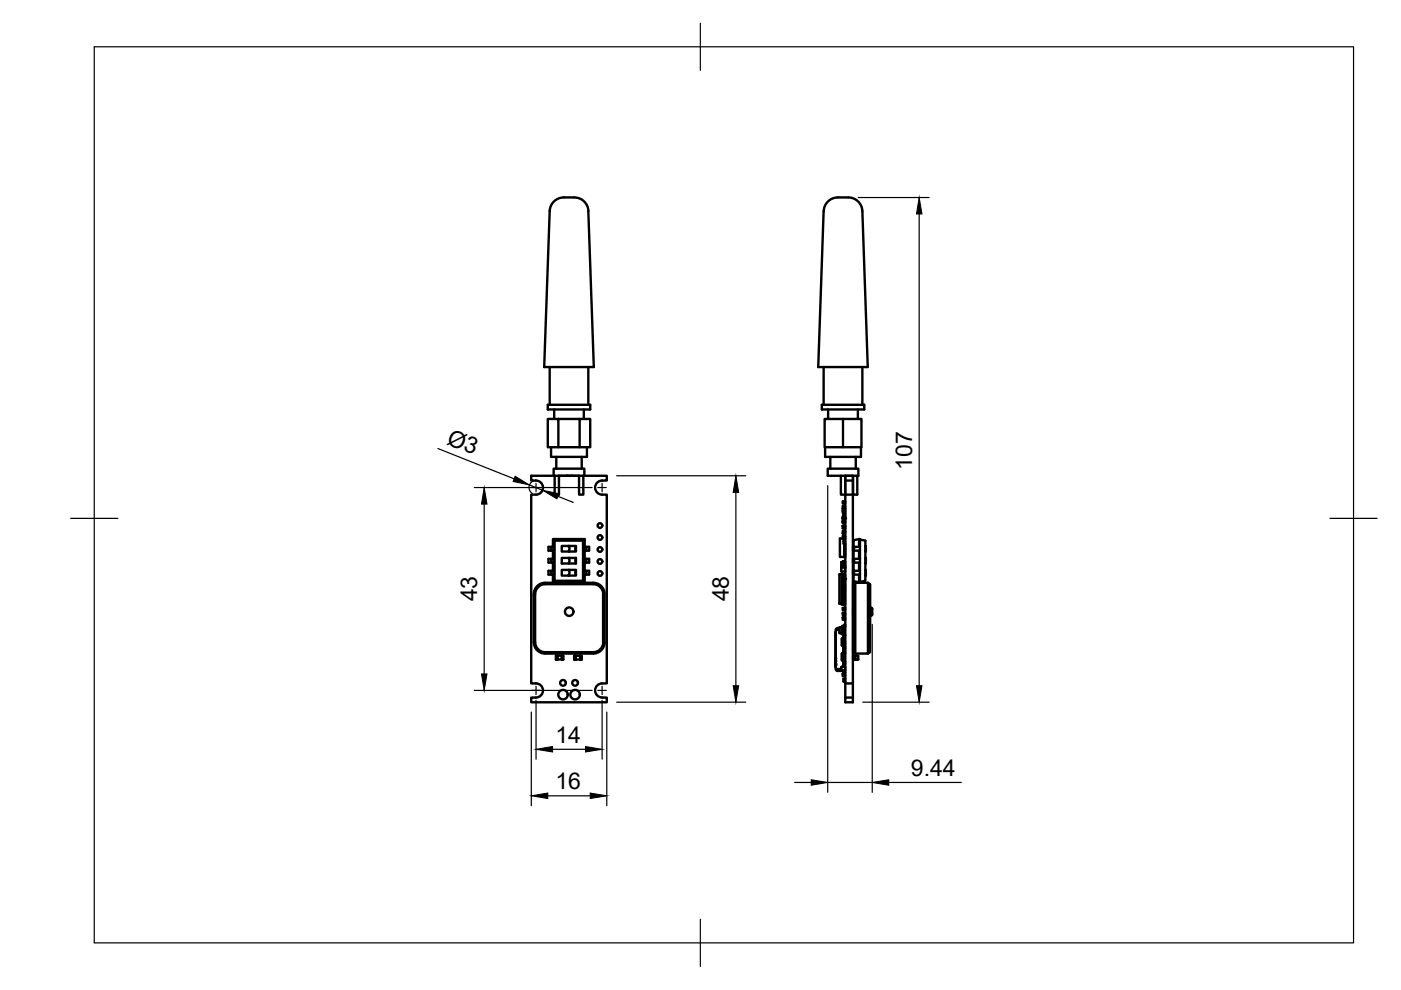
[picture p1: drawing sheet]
<svg xmlns="http://www.w3.org/2000/svg" width="297mm" height="210mm" viewBox="0 0 297 210" stroke-linecap="round" stroke-linejoin="round" font-family="sans-serif">
<defs><g id="words">
<g font-size="4.9">
<text x="94.5" y="94.1" transform="rotate(22 94.5 94.1)">Ø3</text>
<text x="193.4" y="99.6" transform="rotate(-90 193.4 99.6)">107</text>
<text x="101.2" y="127.5" transform="rotate(-90 101.2 127.5)">43</text>
<text x="154.6" y="127.5" transform="rotate(-90 154.6 127.5)">48</text>
<text x="117.8" y="157.5">14</text>
<text x="117.8" y="167.3">16</text>
<text x="193.1" y="164.4">9.44</text>
</g>
</g></defs>
<!-- layer: Visible -->
<g fill="none" stroke="#000" stroke-width=".51">
<path d="M124.8 44.8a3.4 3.4 0 0 0-4.2-2.9h-.2a3.2 3.2 0 0 0-3.9 2.9l-1.1 33h10.5l-1.2-33M175.3 42.9a4.6 4.6 0 0 1 3.7-1 3.2 3.2 0 0 1 3.8 2.9l1.2 33h-10.5l1.1-33 .1-.7zM116.5 77.8v8M124.7 77.8v8M174.6 77.8v8M182.8 77.8v8M116.1 88.8h2.3v6h-2.3zM116.1 85.8h9v1h-9zM116.8 94.8v2.1h7.6v-2.1M117.4 99.4h6.5v1.5h-6.5zM117.5 86.8v2M117.9 96.9v2.5"/>
<path d="M118.4 94.8h4.5M118.4 88.8h4.5M122.9 88.8h2.2v6h-2.2zM123.3 96.9v2.5M123.8 86.8v2M174.2 85.8h9v1h-9zM174.8 88.8h3.9v6h-3.9zM174.9 94.8v2.1h7.6v-2.1M175.5 99.4h6.5v1.5h-6.5zM175.6 86.8v2M176 96.9v2.5M178.7 88.8h3.9v6h-3.9"/>
<path d="M181.4 96.9v2.5M181.9 86.8v2M116.9 115.9v.8M116.9 118.5v.8M117.2 114.3h6.8v1.6h.9v.8h-.9v1.8h.9v.8h-.9v1.7h.9v.8h-.9v1.7h-6.8v-1.7h-.9v-.8h.9v-1.7h-.9v-.8h.9v-1.8h-.9v-.8h.9zM117.3 114.4l.3 .2h6M117.6 114.6v8.5l-.3 .3M119.1 118.3h3v1.2h-3zM120.6 118.4l.2 .5-.2 .6M120.6 115.9l.2 .4-.2 .6M120.6 115.8h-1.5v1.1h1.5M120.6 115.8h1.5v1"/>
<path d="M120.6 115.8v.1M120.6 118.3v.1M122.1 116.8v.1h-1.5M122.1 118.4l-.1 .5 .1 .4M122.1 115.9l-.1 .4 .1 .5M123.8 114.4h-6.5v9M123.8 114.4l-.2 .2v8.5l.2 .3M123.8 114.4v9M124.3 115.9v.8M124.3 118.5v.8M127.7 101.9h1v-1h-5v4h-.9v-4h-4.3v4h-.9v-4h-5v1a1.96 1.96 0 0 1 2.4 1 1.49 1.49 0 0 1-1.4 2h-1v40a1.96 1.96 0 0 1 2.4 1 1.49 1.49 0 0 1-1.4 2h-1v1h16.1v-1h-1M127.7 104.9h1v40h-1"/>
<path d="M127.7 101.9a1.49 1.49 0 0 0-1.5 1.5 1.49 1.49 0 0 0 1.5 1.5M178.3 100.9v4h.9M178.4 119.2v.7M178.4 119.9v.1M178.4 120h.8M178.4 119.2h.3M178.7 112h.5M178.7 110.7v.3h.5v-.3M178.7 111.6l.5-.1v.5h-.5zM178.7 108.4v.3h.5v-.3M178.7 109.9v.1M178.7 107.9h.5v.5h-.5z"/>
<path d="M178.7 106.3h.5v.5h-.5zM178.7 107.8h.5M178.7 110.7h.5M178.7 109.9h.1M178.7 119.1h.5v.5l-.5-.1zM178.7 107.3h.5v.5h-.5zM178.7 110.5v.2M178.7 110.5h.5M178.8 109.4l-.1 .1v.2M178.8 109.9h-.1v.6M178.8 109.7h-.1v.2M178.8 112.7h.4v.5h-.4z"/>
<path d="M178.8 108.9h.4v.5h-.4zM178.8 119.1h.4M178.8 114.7h.4v.5h-.4zM178.8 114.2h-.7v3.9h1v-.6M179 109.6l.2 .2zM179.1 117.9l.1 .2h-.2M179.1 114.2v.5M179.1 115.2v.1M179.1 115.5v.3M179.1 116v.3M179.1 116.5v.3M179.1 117v.3"/>
<path d="M179.1 117.5h.1M179.1 108.9h-.3v1.1h.3v-.2M179.1 109.9h.1M179.1 108.9h.1M179.1 109.4v.2M179.2 111.5h-.5M179.2 111.5h.1M179.2 113.7h-.5v.5M179.2 113.7h.1M179.2 110.5v.2M179.2 111.5l-.5 .1M179.2 111.5v.1"/>
<path d="M179.2 112.7l-.5-.1v.5h.1h-.1M179.2 113.7l-.1 .5M179.2 113.7h-.4v.5h.3M179.2 119.5v.4M179.2 109.9v.1M179.2 117.5l-.1 .2M179.2 117.7h-.1M179.2 114.2l-.1 .2M179.2 109.4v.2M179.2 109.8v.7M179.2 115.2v2.3M179.2 115.3h-.2v.2h.2"/>
<path d="M179.2 115.8h-.2v.2h.2M179.2 116.3h-.2v.2h.2M179.2 116.8h-.2v.2h.2M179.2 117.3h-.2v.2h.2M179.2 100.9v4M179.2 104.9v-4h1.6v48h-1.6v-44h1.6M179.2 101.9h1.6M180.9 100.9v4h.9v-4M181 116.7v1.8M181 119.3v1.7M181.1 115.9v.8M181.1 118.5v.8"/>
<path d="M182.1 115.9v-1.6h.2v1.6M182.1 114.3l-1.1 .2v1.4M182.1 116.7v1.8M182.1 119.3v1.7M182.3 115.9h-1.4v.8h1.4M182.3 118.5h-1.4v.8h1.4M182.3 114.4l1.2 .2v8.5l-1.2 .3M182.3 115.9v5.9M183.5 118.3v.1M183.5 119.3v.2M183.5 115.8v1M183.5 115.9h.1"/>
<path d="M183.6 118.4v.9M183.6 116.8l-.1 .1M113.5 126v10.2M113.5 136.2a2.11 2.11 0 0 0 2.1 2.1M115.6 123.6h10.2a2.4 2.4 0 0 1 2.4 2.4v10.2a2.4 2.4 0 0 1-2.4 2.4h-10.2M115.6 123.9h10.2a2.11 2.11 0 0 1 2.1 2.1M115.6 123.6a2.43 2.43 0 0 0-2.4 2.4v10.2a2.4 2.4 0 0 0 2.4 2.4M115.6 123.9a2.11 2.11 0 0 0-2.1 2.1M116.9 121v.8M117.3 123.4h6.5M117.6 123.1h6M117.9 139l.3 .1"/>
<path d="M117.9 139.8h.3M118.2 139v.8M118.2 139.7l-.3 .1M118.2 139h-.3v.8M118.2 139.8h.9M118.2 139h.9v.8M119.1 139v.8M119.1 139.8h.3M119.1 139h.3M119.1 139.7h.1M119.1 139.1h.1M119.2 139.1l.2-.1v.8"/>
<path d="M119.2 139.7l.2 .1M120.6 120.8h-1.5v1.2h1.5M120.6 120.8h1.5v.2M120.6 120.8l.2 .6-.2 .6M121.8 139l.2 .1M121.8 139.8h.3M122 139.1h.1M122 139v.8M122 139l.1 .8M122 139h-.3l.1 .8M122 139.7l-.2 .1M122.1 139.8h.9"/>
<path d="M122.1 139h.9v.8M122.1 121.9v.1h-1.5M122.1 121v.9M122.1 121l-.1 .4 .1 .5M123 139v.8M123 139.1l.3-.1v.8M123 139.7l.3 .1M123 139.8h.3M123 139h.3M124.3 121v.8M127.9 126v10.2M127.9 136.2a2.11 2.11 0 0 1-2.1 2.1h-10.2"/>
<path d="M177.1 139.6v1.5M177.2 134v7.4M177.6 133.2h-.2l-.2 .4M177.6 133.4h.4M178 133.6h-.8v8.3h1.2M178 133.2h-.4l-.2 .4M178 127.9l.5 .1M178.4 120.2v.9M178.4 121.1h.8M178.4 120.4h.8M178.4 120.2h.8M178.4 120.2h.1"/>
<path d="M178.5 138.6v1.3l.2 .2M178.5 127.9l.1 .1-.1 .1M178.5 121.7l-.5 .1v6.2l.5 .1M178.5 127.9h.2M178.5 122.1h.2M178.5 127.7h.2M178.5 122.5h.7v.2M178.5 127.3h.2M178.5 122.7h.2M178.5 127h.2M178.5 123.1h.2M178.5 126.7h.2"/>
<path d="M178.5 126.4h.2M178.5 123.8h.3M178.5 126h.2M178.5 124.1h.3M178.5 125.7h.3M178.5 124.4h.7v.3h-.7M178.5 125.1h.2M178.5 121.8v6.3M178.5 121.8h-.5M178.6 133l.5 .1v1.1h-.5zM178.6 127.9l.1 .1M178.6 121.6h-.1l.1 .2"/>
<path d="M178.6 121.8h.1M178.6 122.1v.4M178.6 122.7v.4M178.6 123.4v.4M178.6 124.1v.3M178.6 124.7v.4M178.6 125.3v.4M178.6 126v.4M178.6 126.7v.3M178.6 127.3v.4M178.7 128.9h.5v.5h-.5zM178.7 121.8h.5v.5h-.5z"/>
<path d="M178.7 130.9h.5v.5h-.5zM178.7 124.7h.5v.5h-.5zM178.7 136h.5v.5h-.5zM178.7 122.7h.5v.5h-.5zM178.7 129.9h.5v.5h-.5zM178.7 138.4l.1 .1M178.7 135.2l.1 .2M178.7 135.4l-.2 .1v1.3l.2 .1M178.7 138.5l-.2 .1M178.8 125.8v2.3h-.2M178.8 138.5v.1M178.8 136.8v.1"/>
<path d="M178.8 135.4h.1M178.8 140h.1M178.8 136.9l-.1 .1M178.8 133h.1M178.8 138.5h.1M178.8 135.3v.1M178.8 134.3v.1M178.8 134.6v1.4M178.8 136.5v4.9M178.8 138.1h.4v.4h-.4zM178.8 137h.4v.5h-.4zM178.8 123.7h.4v.5h-.4z"/>
<path d="M178.9 125.7v2.5M178.9 125.7v2.5l.3-.1M178.9 125.7h.3v2.4h-.3M178.9 125.7h.3M178.9 132.8l.2-.1 .1-.3h-.2v.2l-1 .5M179 123.2l.1 .5M179 125.2l.1 .5M179.1 134.2h-.5M179.1 133.1l-.6-.1v1.2h.1M179.1 121.7l-.5-.1 .1 .2h-.2M179.1 121.7v.1M179.1 122.3l-.1 .4"/>
<path d="M179.1 124.2v.5M179.2 123.2v.2h-.7M179.2 125.2v.1h-.7M179.2 120.2v.9M179.2 132.9l-1.2 .2v1.1l1.1 .3 .1 .4h-.2v-.3l-1-.4M180.8 129.4h.1M180.8 130h.1M180.9 123.9l.4-.3v15l-.4-.3zM180.9 139.8h.1M181 121.8v1.4l1.1 .3v-1.7M181.1 121v.8M181.3 123.6h2.7v15h-2.7"/>
<path d="M181.4 139h-.5v.8h1.1v-.8h-.6v.8M181.4 139.8h.1M182 139.8h-1.1M182.3 121.8v1.7h-.2M182.3 121h-1.4v.8h1.4M183.5 121.9v.1M183.5 120.8l.1 1.1M183.5 121h.1M184 123.6l.5 .3v14.4l-.5 .3M184.5 128.8l.4 .2v1.3l-.4 .3M127.7 144.9a1.49 1.49 0 0 0-1.5 1.5 1.49 1.49 0 0 0 1.5 1.5M177.2 141.9l.2 .3 .2 .1"/>
<path d="M177.4 141.9l.2 .2M178.4 142.1h-.8v.2l.9-.1M178.4 141.4v.8M178.4 142.2h.8M178.4 141.4h.8M178.7 142.9h.5v.5h-.5zM178.8 140l-.1 .2M178.8 142.2v.4M178.8 142.6h.4M178.8 140.3h.4v.5h-.4zM178.8 144.5h.4M178.9 144.5l-.1-.6h.4l-.1 .6"/>
<path d="M178.9 144.5h.2M179.2 141.4v.8M179.2 144.9h1.6M179.2 147.9h1.6"/>
<circle cx="127.2" cy="114" r=".5"/>
<circle cx="127.2" cy="116.5" r=".5"/>
<circle cx="127.2" cy="119" r=".5"/>
<circle cx="127.2" cy="111.4" r=".5"/>
<circle cx="120.7" cy="129.7" r=".9"/>
<circle cx="127.2" cy="121.6" r=".5"/>
<circle cx="119.4" cy="147.3" r="1.01"/>
<circle cx="119.4" cy="144.8" r=".6"/>
<circle cx="121.9" cy="147.3" r="1.01"/>
<circle cx="121.9" cy="144.8" r=".6"/>
</g>
<g fill="#000">
<circle cx="120.2" cy="100.9" r=".25"/>
<circle cx="121.1" cy="100.9" r=".25"/>
<circle cx="178.7" cy="109.9" r=".25"/>
<circle cx="179.2" cy="109.9" r=".25"/>
<circle cx="177.1" cy="139.6" r=".25"/>
<circle cx="178.7" cy="138.5" r=".25"/>
<circle cx="178.7" cy="136.9" r=".25"/>
<circle cx="178.7" cy="135.4" r=".25"/>
<circle cx="179.2" cy="122.7" r=".25"/>
<circle cx="177.1" cy="140.1" r=".25"/>
<circle cx="177.1" cy="140.8" r=".25"/>
<circle cx="177.1" cy="141.1" r=".25"/>
<circle cx="178.7" cy="140.1" r=".25"/>
</g>
<!-- layer: Visible Narrow -->
<path d="M178.7 134.3v.1M178.7 134.6v.6M178.7 137v1.4M178.7 140.2v1.2" fill="none" stroke="#000" stroke-width=".25"/>
<!-- layer: FD_Dimensions -->
<g fill="none" stroke="#000" stroke-width=".25">
<path d="M181.9 41.9h15.1M194.9 45.4v100M92.8 95.1l16.2 6.4M100.6 103.4h24.9M102.7 106.9v36M112.2 102.8l2.8 1.1M113.7 101.9a1.49 1.49 0 0 0-1.5 1.1 1.49 1.49 0 0 0 .7 1.6M118.3 105.2l3.2 1.3M130.7 100.9h27.4M156 104.4v41M175.5 103v65M184.9 132.4v35.6"/>
<path d="M100.6 146.4h24.9M112.6 151v19.8M113.6 148.5v12.5M117.2 158.9h6.9M127.7 148.5v12.5M128.7 151v19.8M130.7 148.9h27.4M182.9 148.9h14.1M116.1 168.7h9M168.5 165.9h3.5M175.5 165.9h9.4M188.4 165.9h15.4"/>
</g>
<g fill="#000" stroke="#000" stroke-width=".21">
<path d="M194.9 41.9l.6 3.5h-1.2zM102.7 103.4l.6 3.5h-1.2zM109.2 101l3 1.8-3.4-.7zM115 103.9l3.5 .8-.4 1.1zM156 100.9l.6 3.5h-1.2zM102.1 142.9h1.2l-.6 3.5zM113.6 158.9l3.6-.6v1.1zM124.1 158.3l3.6 .6-3.6 .5zM155.4 145.4h1.2l-.6 3.5zM194.3 145.4h1.2l-.6 3.5zM112.6 168.7l3.5-.6v1.2zM125.1 168.1l3.6 .6-3.6 .6z"/>
<path d="M172 165.3l3.5 .6-3.5 .6zM184.9 165.9l3.5-.6v1.2z"/>
</g>
<!-- layer: BORDER -->
<path d="M20 9.9h267v190h-267zM148.5 4.9v10M15 109.9h10M282 109.9h10M148.5 194.9v10" fill="none" stroke="#000" stroke-width=".25"/>
<!-- layer: Smart Centers -->
<path d="M112.8 103.4h1.7M113.6 102.5v1.8M126.7 103.4h1.8M127.7 102.5v1.8M112.8 146.4h1.7M113.6 145.5v1.8M126.7 146.4h1.8M127.7 145.5v1.8" fill="none" stroke="#000" stroke-width=".25"/>
<use href="#words"/>
</svg>
